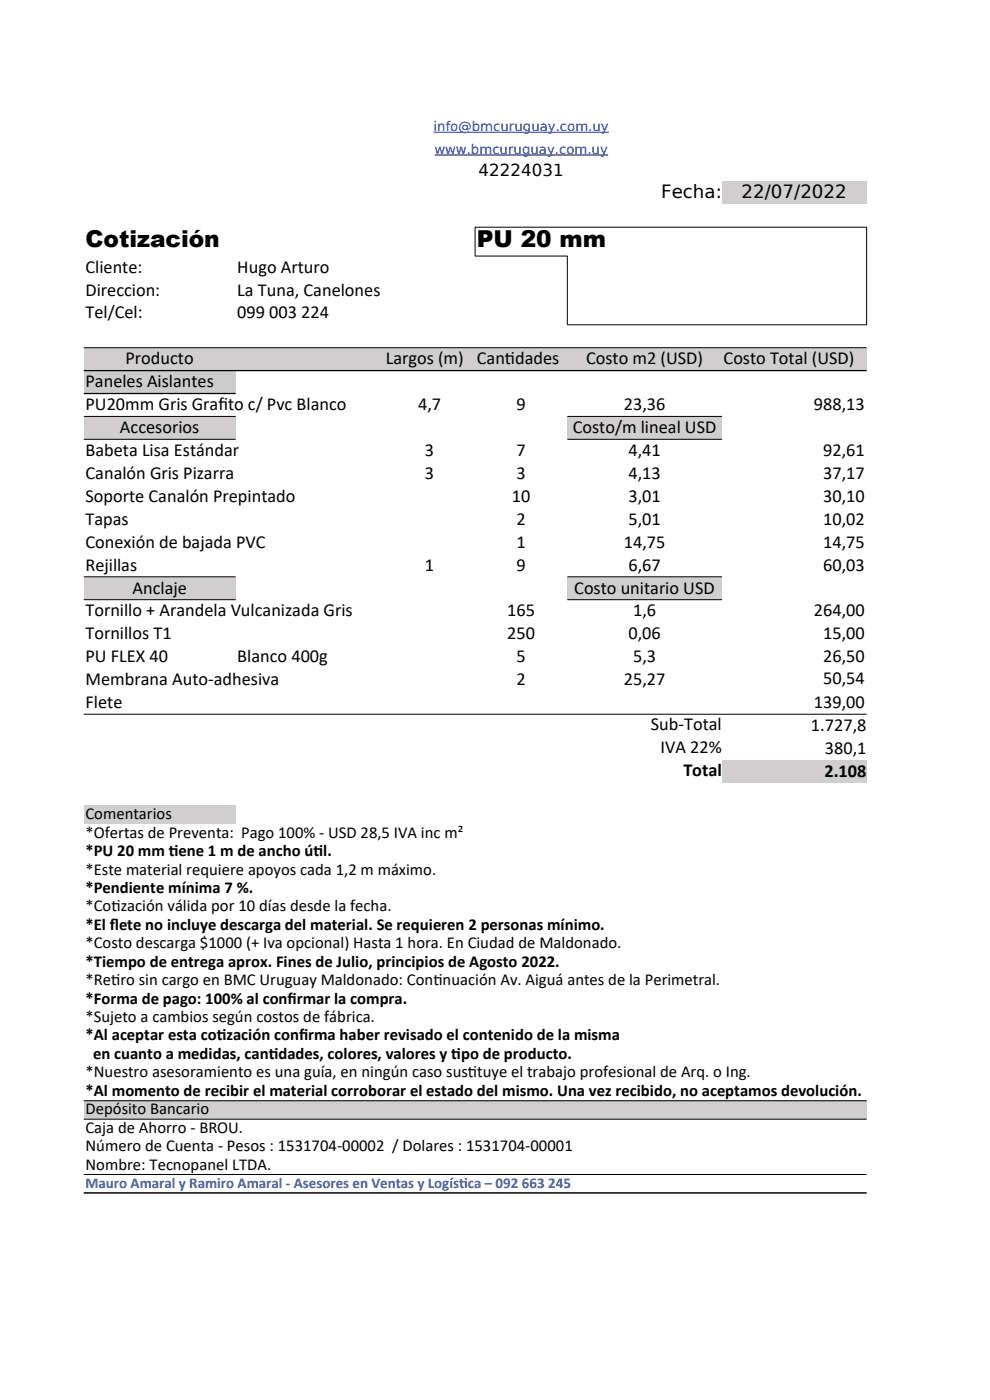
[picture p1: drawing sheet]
<svg xmlns="http://www.w3.org/2000/svg" width="210mm" height="297mm" viewBox="0 0 210 297" stroke-linecap="round" stroke-linejoin="round" font-family="sans-serif">
<defs><g id="words">
<g font-size="4.9">
<text x="18.1" y="52.5">Cotización</text>
<text x="101.1" y="52.5">PU 20 mm</text>
</g>
<g font-size="3.9">
<text x="140.3" y="42.1">Fecha:</text>
<text x="157.3" y="42.1">22/07/2022</text>
<text x="18.1" y="57.9">Cliente:</text>
<text x="50.3" y="57.9">Hugo Arturo</text>
<text x="18.1" y="62.7">Direccion:</text>
<text x="50.3" y="62.7">La Tuna, Canelones</text>
<text x="18.1" y="67.6">Tel/Cel:</text>
<text x="50.3" y="67.6">099 003 224</text>
<text x="26.6" y="77.3">Producto</text>
<text x="81.8" y="77.3">Largos (m)</text>
<text x="101.1" y="77.3">Cant</text>
<text x="107.1" y="77.3">idades</text>
<text x="124.3" y="77.3">Costo m2 (USD)</text>
<text x="153.5" y="77.3">Costo Total (USD)</text>
<text x="18.1" y="82.2">Paneles Aislantes</text>
<text x="18.1" y="87">PU20mm Gris Graf</text>
<text x="46.3" y="87">ito c/ Pvc Blanco</text>
<text x="88.7" y="87">4,7</text>
<text x="109.6" y="87">9</text>
<text x="132.3" y="87">23,36</text>
<text x="172.7" y="86.9">988,13</text>
<text x="25.4" y="91.9">Accesorios</text>
<text x="121.5" y="91.9">Costo/m lineal USD</text>
<text x="18.1" y="96.7">Babeta Lisa Estándar</text>
<text x="18.1" y="101.6">Canalón Gris Pizarra</text>
<text x="90.1" y="96.7">3</text>
<text x="90.1" y="101.6">3</text>
<text x="109.6" y="96.7">7</text>
<text x="109.6" y="101.6">3</text>
<text x="133.3" y="96.7">4,41</text>
<text x="133.3" y="101.6">4,13</text>
<text x="174.6" y="96.7">92,61</text>
<text x="174.6" y="101.6">37,17</text>
<text x="18.1" y="106.4">Soporte Canalón Prepintado</text>
<text x="108.6" y="106.4">10</text>
<text x="133.3" y="106.4">3,01</text>
<text x="174.6" y="106.4">30,10</text>
<text x="18.1" y="111.3">Tapas</text>
<text x="109.6" y="111.3">2</text>
<text x="133.3" y="111.3">5,01</text>
<text x="174.6" y="111.3">10,02</text>
<text x="18.1" y="116.2">Conexión de bajada PVC</text>
<text x="109.6" y="116.2">1</text>
<text x="132.3" y="116.2">14,75</text>
<text x="174.6" y="116.2">14,75</text>
<text x="18.1" y="121">Rejillas</text>
<text x="28.1" y="125.9">Anclaje</text>
<text x="90.1" y="121">1</text>
<text x="109.6" y="121">9</text>
<text x="121.8" y="125.9">Costo unitario USD</text>
<text x="133.3" y="121">6,67</text>
<text x="174.6" y="121">60,03</text>
<text x="18.1" y="130.7">Tornillo + Arandela Vulcanizada Gris</text>
<text x="107.6" y="130.7">165</text>
<text x="134.3" y="130.7">1,6</text>
<text x="172.7" y="130.6">264,00</text>
<text x="18.1" y="135.6">Tornillos T1</text>
<text x="107.6" y="135.6">250</text>
<text x="133.3" y="135.6">0,06</text>
<text x="174.6" y="135.5">15,00</text>
<text x="18.1" y="140.5">PU FLEX 40</text>
<text x="50.3" y="140.5">Blanco 400g</text>
<text x="109.6" y="140.5">5</text>
<text x="134.3" y="140.5">5,3</text>
<text x="174.6" y="140.3">26,50</text>
<text x="18.1" y="145.3">Membrana Auto-adhesiva</text>
<text x="109.6" y="145.3">2</text>
<text x="132.3" y="145.3">25,27</text>
<text x="174.6" y="145.2">50,54</text>
<text x="18.1" y="150.2">Flete</text>
<text x="138" y="154.9">Sub-Total</text>
<text x="172" y="155.1">1.727,8</text>
<text x="172.7" y="150.2">139,00</text>
<text x="140.1" y="159.8">IVA 22%</text>
<text x="175" y="159.9">380,1</text>
<text x="145" y="164.6">Total</text>
<text x="174.9" y="164.8">2.108</text>
</g>
<g font-size="3.5">
<text x="101.5" y="37.3">42224031</text>
<text x="18.1" y="173.8">Comentarios</text>
<text x="18.1" y="177.7">*Ofertas de Preventa: Pago 100% - USD 28,5 IVA inc m²</text>
<text x="18.1" y="181.7">*PU 20 mm t</text>
<text x="18.1" y="185.5">*Este material requiere apoyos cada 1,2 m máximo.</text>
<text x="35.8" y="181.7">iene 1 m de ancho út</text>
<text x="66.5" y="181.7">il.</text>
<text x="18.1" y="189.4">*Pendiente mínima 7 %.</text>
<text x="18.1" y="193.4">*Cot</text>
<text x="18.1" y="197.3">*El f</text>
<text x="23.3" y="197.3">lete no incluye descarga del material. Se requieren 2 personas mínimo.</text>
<text x="23.6" y="193.4">ización válida por 10 días desde la fecha.</text>
<text x="18.1" y="201.2">*Costo descarga $1000 (+ Iva opcional) Hasta 1 hora. En Ciudad de Maldonado.</text>
<text x="18.1" y="205.1">*Tiempo de entrega aprox. Fines de Julio, principios de Agosto 2022.</text>
<text x="18.1" y="209">*Ret</text>
<text x="23.6" y="209">iro sin cargo en BMC Uruguay Maldonado: Cont</text>
<text x="91.9" y="209">inuación Av. Aiguá antes de la Perimetral.</text>
<text x="18.1" y="212.9">*Forma de pago: 100% al conf</text>
<text x="61" y="212.9">irmar la compra.</text>
<text x="18.1" y="216.8">*Sujeto a cambios según costos de fábrica.</text>
<text x="18.1" y="220.7">*Al aceptar esta cot</text>
<text x="46" y="220.7">ización conf</text>
<text x="63.4" y="220.7">irma haber revisado el contenido de la misma</text>
<text x="19.7" y="224.7">en cuanto a medidas, cant</text>
<text x="57" y="224.7">idades, colores, valores y t</text>
<text x="95.7" y="224.7">ipo de producto.</text>
<text x="18.1" y="228.6">*Nuestro asesoramiento es una guía, en ningún caso sust</text>
<text x="18.1" y="232.5">*Al momento de recibir el material corroborar el estado del mismo. Una vez recibido, no aceptamos devolución.</text>
<text x="99.3" y="228.6">ituye el trabajo profesional de Arq. o Ing.</text>
<text x="18.1" y="236.4">Depósito Bancario</text>
<text x="18.1" y="240.3">Caja de Ahorro - BROU.</text>
<text x="18.1" y="244.2">Número de Cuenta - Pesos : 1531704-00002 / Dolares : 1531704-00001</text>
<text x="18.1" y="248.1">Nombre: Tecnopanel LTDA.</text>
</g>
<g font-size="3.2" fill="#3465a4">
<text x="18.1" y="251.9">Mauro Amaral y Ramiro Amaral - Asesores en Ventas y Logíst</text>
<text x="97.4" y="251.9">ica – 092 663 245</text>
</g>
<g font-size="2.8" fill="#00f">
<text x="92" y="27.8">info@bmcuruguay.com.uy</text>
<text x="92.2" y="32.6">www.bmcuruguay.com.uy</text>
</g>
</g></defs>
<g fill="#d0cece">
<path d="M153.1 38.5h30.7v4.8h-30.7z" fill-rule="evenodd"/>
<path d="M17.8 73.7h166v4.9h-166z" fill-rule="evenodd"/>
</g>
<path d="M17.8 78.6h32.2v4.9h-32.2z" fill-rule="evenodd" fill="#ccc"/>
<g fill="#d0cece">
<path d="M17.8 88.3h32.2v4.9h-32.2z" fill-rule="evenodd"/>
<path d="M120.3 88.3h32.8v4.9h-32.8z" fill-rule="evenodd"/>
<path d="M17.8 122.3h32.2v4.9h-32.2z" fill-rule="evenodd"/>
<path d="M120.3 122.3h32.8v4.9h-32.8z" fill-rule="evenodd"/>
<path d="M153.1 161.2h30.7v4.9h-30.7z" fill-rule="evenodd"/>
<path d="M17.8 170.9h32.2v4h-32.2z" fill-rule="evenodd"/>
<path d="M17.8 233.5h166v3.9h-166z" fill-rule="evenodd"/>
</g>
<g fill="none" stroke="#000" stroke-width=".21">
<path d="M100.8 48.2h83.1M100.8 54.3h19.6M100.8 48.2v6.1M120.4 54.3v14.6M183.8 48.2v20.7M17.8 73.8h166M120.3 68.9h63.6M17.8 88.3h32.2M17.8 93.2h32.2M120.4 88.3h32.8M120.4 93.2h32.8M17.8 122.4h32.2"/>
<path d="M17.8 127.2h32.2M120.4 122.4h32.8M120.4 127.2h32.8M17.8 151.5h166M17.8 233.5h166M17.8 237.4h166M17.8 249.2h166M17.8 253.1h166"/>
</g>
<path d="M17.8 78.6h166M17.8 83.5h32.2" fill="none" stroke="#000" stroke-width=".26"/>
<path d="M92 28h37.2M92.2 32.9h36.8" fill="none" stroke="#00f" stroke-width=".21"/>
<use href="#words"/>
</svg>
